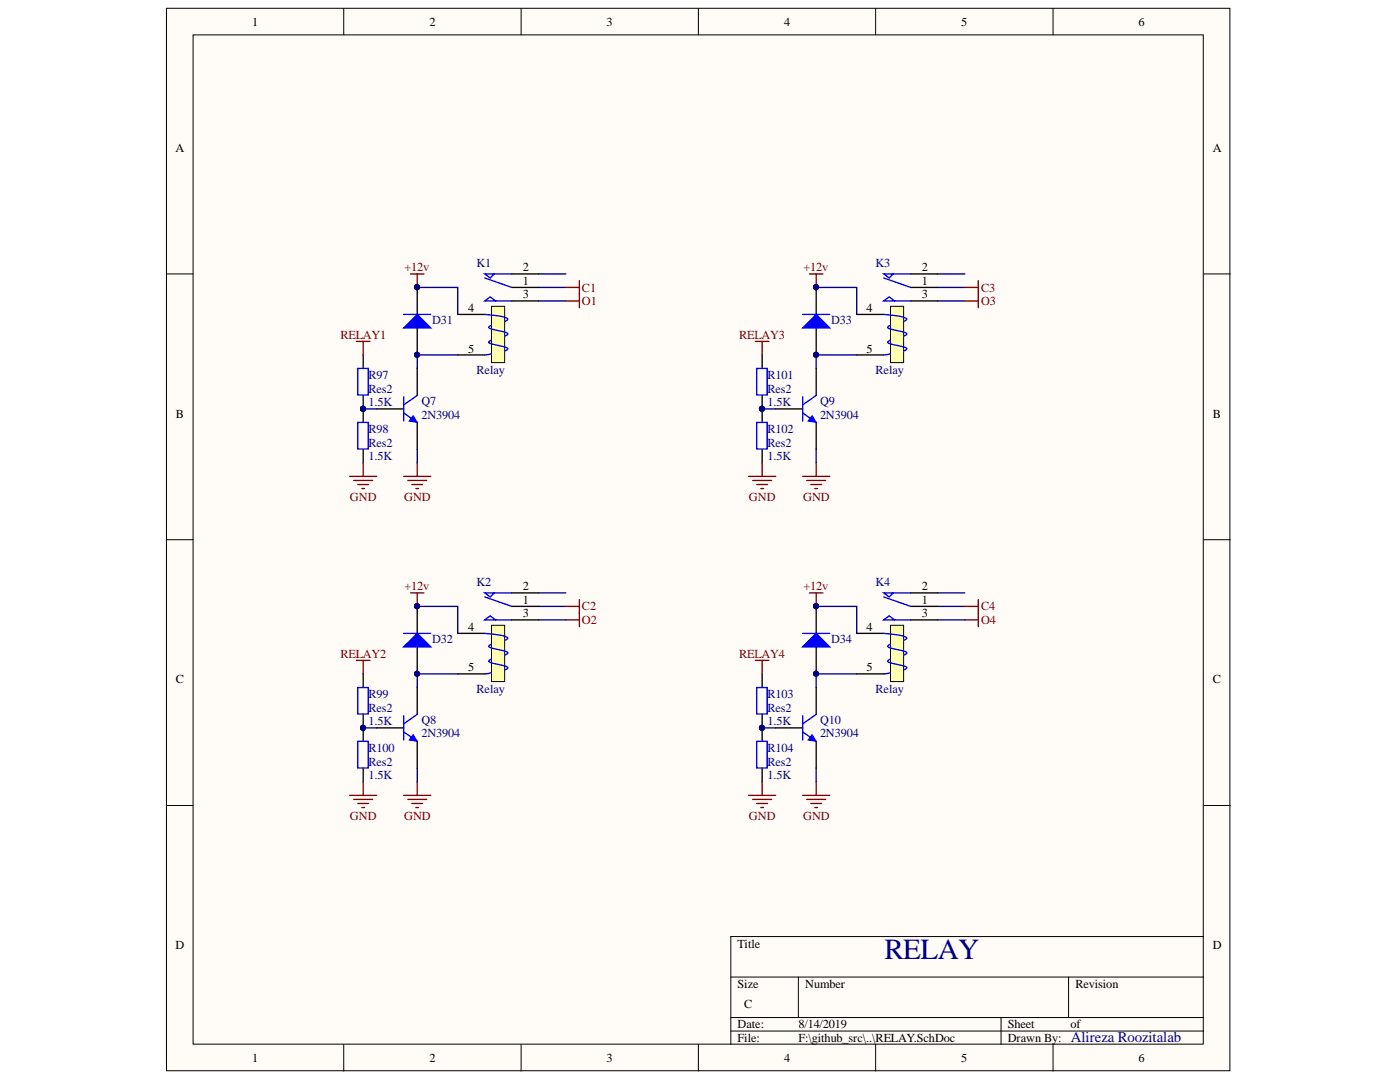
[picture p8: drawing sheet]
<svg xmlns="http://www.w3.org/2000/svg" width="279mm" height="216mm" viewBox="0 0 279 216" stroke-linecap="round" stroke-linejoin="round" font-family="sans-serif">
<defs><g id="words">
<text font-size="5.8" fill="#000080" x="176.5" y="191.3">RELAY</text>
<text font-size="3" fill="#000080" x="213.7" y="207.8">Alireza Roozitalab</text>
<g font-size="2.4">
<text x="50.3" y="5.2">1</text>
<text x="85.7" y="5.2">2</text>
<text x="121.1" y="5.2">3</text>
<text x="156.5" y="5.2">4</text>
<text x="191.8" y="5.2">5</text>
<text x="227.2" y="5.2">6</text>
<text x="35" y="30.3">A</text>
<text x="242" y="30.3">A</text>
<text x="104.3" y="56.8">1</text>
<text x="104.3" y="54.1">2</text>
<text x="104.3" y="59.5">3</text>
<text x="183.9" y="56.8">1</text>
<text x="183.9" y="54.1">2</text>
<text x="183.9" y="59.5">3</text>
<text x="93.4" y="62.2">4</text>
<text x="173" y="62.2">4</text>
<text x="93.4" y="70.3">5</text>
<text x="173" y="70.3">5</text>
<text x="35.1" y="83.3">B</text>
<text x="242" y="83.3">B</text>
<text x="104.3" y="117.8">2</text>
<text x="183.9" y="117.8">2</text>
<text x="93.4" y="125.8">4</text>
<text x="104.3" y="120.5">1</text>
<text x="104.3" y="123.1">3</text>
<text x="173" y="125.8">4</text>
<text x="183.9" y="120.5">1</text>
<text x="183.9" y="123.1">3</text>
<text x="35.1" y="136.4">C</text>
<text x="93.4" y="133.9">5</text>
<text x="173" y="133.9">5</text>
<text x="242" y="136.4">C</text>
<text x="35" y="189.4">D</text>
<text x="147.2" y="189.1">Title</text>
<text x="242" y="189.4">D</text>
<text x="147.2" y="197.1">Size</text>
<text x="160.7" y="197.1">Number</text>
<text x="214.6" y="197.1">Revision</text>
<text x="148.5" y="201.2">C</text>
<text x="147.2" y="205.2">Date:</text>
<text x="147.2" y="207.9">File:</text>
<text x="159.3" y="205.2">8/14/2019</text>
<text x="159.3" y="207.9">F:\github_src\..\RELAY.SchDoc</text>
<text x="201.1" y="205.2">Sheet</text>
<text x="201.1" y="207.9">Drawn By:</text>
<text x="213.6" y="205.2">of</text>
<text x="50.3" y="211.9">1</text>
<text x="85.7" y="211.9">2</text>
<text x="121.1" y="211.9">3</text>
<text x="156.5" y="211.9">4</text>
<text x="191.8" y="211.9">5</text>
<text x="227.2" y="211.9">6</text>
</g>
<g font-size="2.4" fill="#000080">
<text x="95.1" y="53.4">K1</text>
<text x="174.7" y="53.4">K3</text>
<text x="86.2" y="64.7">D31</text>
<text x="165.9" y="64.7">D33</text>
<text x="73.5" y="75.7">R97</text>
<text x="95.1" y="74.7">Relay</text>
<text x="153.2" y="75.7">R101</text>
<text x="174.7" y="74.7">Relay</text>
<text x="73.5" y="81.1">1.5K</text>
<text x="73.5" y="78.4">Res2</text>
<text x="84.1" y="80.8">Q7</text>
<text x="84.1" y="83.5">2N3904</text>
<text x="153.2" y="81.1">1.5K</text>
<text x="153.2" y="78.4">Res2</text>
<text x="163.7" y="80.8">Q9</text>
<text x="163.7" y="83.5">2N3904</text>
<text x="73.5" y="86.5">R98</text>
<text x="73.5" y="89.2">Res2</text>
<text x="153.2" y="86.5">R102</text>
<text x="153.2" y="89.2">Res2</text>
<text x="73.5" y="91.9">1.5K</text>
<text x="153.2" y="91.9">1.5K</text>
<text x="95.1" y="117">K2</text>
<text x="174.7" y="117">K4</text>
<text x="86.2" y="128.3">D32</text>
<text x="165.9" y="128.3">D34</text>
<text x="73.5" y="139.3">R99</text>
<text x="73.5" y="142">Res2</text>
<text x="95.1" y="138.2">Relay</text>
<text x="153.2" y="139.3">R103</text>
<text x="153.2" y="142">Res2</text>
<text x="174.7" y="138.2">Relay</text>
<text x="73.5" y="144.7">1.5K</text>
<text x="84.1" y="144.4">Q8</text>
<text x="84.1" y="147.1">2N3904</text>
<text x="153.2" y="144.7">1.5K</text>
<text x="163.7" y="144.4">Q10</text>
<text x="163.7" y="147.1">2N3904</text>
<text x="73.5" y="155.5">1.5K</text>
<text x="73.5" y="150.1">R100</text>
<text x="73.5" y="152.8">Res2</text>
<text x="153.2" y="155.5">1.5K</text>
<text x="153.2" y="150.1">R104</text>
<text x="153.2" y="152.8">Res2</text>
</g>
<g font-size="2.4" fill="#800000">
<text x="80.7" y="54.1">+12v</text>
<text x="116.2" y="58.2">C1</text>
<text x="160.4" y="54.1">+12v</text>
<text x="195.8" y="58.2">C3</text>
<text x="116.2" y="60.9">O1</text>
<text x="195.8" y="60.9">O3</text>
<text x="68" y="67.6">RELAY1</text>
<text x="147.5" y="67.6">RELAY3</text>
<text x="69.8" y="99.9">GND</text>
<text x="80.6" y="99.9">GND</text>
<text x="149.5" y="99.9">GND</text>
<text x="160.3" y="99.9">GND</text>
<text x="80.7" y="117.8">+12v</text>
<text x="160.4" y="117.8">+12v</text>
<text x="116.2" y="124.5">O2</text>
<text x="116.2" y="121.8">C2</text>
<text x="195.8" y="124.5">O4</text>
<text x="195.8" y="121.8">C4</text>
<text x="68" y="131.2">RELAY2</text>
<text x="147.5" y="131.2">RELAY4</text>
<text x="69.8" y="163.6">GND</text>
<text x="80.6" y="163.6">GND</text>
<text x="149.5" y="163.6">GND</text>
<text x="160.3" y="163.6">GND</text>
</g>
</g></defs>
<g fill="#fffcf8" stroke="#000" stroke-width=".2">
<path d="M33.2 1.7h212.3v212h-212.3z"/>
<path d="M38.5 7h201.6v201.3h-201.6z"/>
</g>
<g fill="none" stroke="#000" stroke-width=".2">
<path d="M68.6 1.7v5.3M104 1.7v5.3M139.4 1.7v5.3M174.8 1.7v5.3M210.2 1.7v5.3M33.2 54.7h5.3M240.2 54.7h5.3M33.2 107.7h5.3M240.2 107.7h5.3M33.2 160.7h5.3M240.2 160.7h5.3M145.8 195h94.4"/>
<path d="M159.3 195v8M213.3 195v8M240.2 186.9h-94.4v21.5M68.6 208.4v5.3M104 208.4v5.3M139.4 208.4v5.3M145.8 203h94.4M145.8 205.7h94.4M174.8 208.4v5.3M199.8 203v5.4M210.2 208.4v5.3"/>
</g>
<path d="M81.9 54.7h2.7M83.3 54.7v2.7M71.1 68.1h2.7M72.5 68.1v2.7M80.6 95.1h5.4M81.4 95.9h3.8M82.2 96.7h2.1M83 97.5h.5M83.3 92.4v2.7" fill="none" stroke="#800000" stroke-width=".27"/>
<g fill="#000080" stroke="#000080" stroke-width=".2">
<circle cx="83.2" cy="57.3" r=".5"/>
<circle cx="83.2" cy="70.8" r=".5"/>
<circle cx="72.4" cy="81.6" r=".5"/>
</g>
<path d="M107.5 54.7h5.4M107.5 57.4h5.4M91.4 70.8h-8.1v2.7M107.5 60h5.4M72.5 81.6h2.7M83.3 89.7v2.7" fill="none" stroke="#000080" stroke-width=".27"/>
<path d="M72.5 70.8v2.7M72.5 78.9v2.7" fill="none" stroke="#000" stroke-width=".27"/>
<path d="M71.4 73.5h2.1v5.3h-2.1z" fill="none" stroke="#00f" stroke-width=".27"/>
<path d="M98.1 61.1h2.6v11.3h-2.6z" fill="#ffffb0" stroke="#000" stroke-width=".2"/>
<path d="M96.7 55.5l5.4 1.9M98.6 54.7l-.8 .8-1.1-.8h5.4M96.7 62.7l2.9 .4 1.2 .3a.37 .37 0 0 1 .5 .4 .37 .37 0 0 1-.5 .3M98.1 67.9l-.5 .3a1.5 1.5 0 0 0 1.3 .6l1.5 .4a.88 .88 0 0 1 .9 .5l-.5 .3M98.1 70.6l-1.4 .2M98.1 64.9l-.5 .3a1.5 1.5 0 0 0 1.3 .7l1.5 .3a.88 .88 0 0 1 .9 .5l-.5 .4M98.9 60l-1.1-.8-1.1 .8h5.4" fill="none" stroke="#00f" stroke-width=".27"/>
<path d="M83.3 57.4v5.3M102.1 57.4h5.4M102.1 54.7h5.4M83.3 65.4v5.4M91.4 62.7h5.3M91.4 70.8h5.3M102.1 60h5.4" fill="none" stroke="#000" stroke-width=".27"/>
<g fill="#000080" stroke="#000080" stroke-width=".2">
<circle cx="83.2" cy="70.8" r=".5"/>
<circle cx="83.2" cy="57.3" r=".5"/>
</g>
<path d="M80.6 65.4l2.7-2.7 2.7 2.7z" fill="#00f"/>
<path d="M80.6 65.4l2.7-2.7 2.7 2.7zM80.6 62.7h5.4M80.6 79.2v4.8M83.3 78.9l-2.7 1.9M71.4 84.3h2.1v5.3h-2.1zM80.6 82.4l2.7 1.9" fill="none" stroke="#00f" stroke-width=".27"/>
<g fill="#000080" stroke="#000080" stroke-width=".2">
<circle cx="83.2" cy="70.8" r=".5"/>
<circle cx="83.2" cy="57.3" r=".5"/>
<circle cx="72.4" cy="81.6" r=".5"/>
</g>
<path d="M83.3 57.4h8.1v5.3" fill="none" stroke="#000080" stroke-width=".27"/>
<path d="M83.3 73.5v5.4M72.5 81.6v2.7M72.5 89.7v2.7M75.2 81.6h5.4M83.3 84.3v5.4" fill="none" stroke="#000" stroke-width=".27"/>
<path d="M69.8 95.1h5.4M70.6 95.9h3.8M71.4 96.7h2.2M72.2 97.5h.6M72.5 92.4v2.7" fill="none" stroke="#800000" stroke-width=".27"/>
<path d="M82.5 82.9l.8 1.4-1.7-.3z" fill="#00f"/>
<path d="M82.5 82.9l.8 1.4-1.7-.3z" fill="none" stroke="#00f" stroke-width=".2"/>
<path d="M112.9 57.4h2.7M115.6 56v5.4M112.9 60h2.7M81.9 118.3h2.7M83.3 118.3v2.7M71.1 131.8h2.7M72.5 131.8v2.7M80.6 158.7h5.4M81.4 159.5h3.8M83.3 156v2.7M82.2 160.3h2.1M83 161.1h.5" fill="none" stroke="#800000" stroke-width=".27"/>
<g fill="#000080" stroke="#000080" stroke-width=".2">
<circle cx="83.2" cy="121" r=".5"/>
<circle cx="83.2" cy="134.4" r=".5"/>
<circle cx="72.4" cy="145.2" r=".49"/>
</g>
<path d="M107.5 118.3h5.4M91.4 134.5h-8.1v2.7M107.5 121h5.4M107.5 123.7h5.4M72.5 145.2h2.7M83.3 153.3v2.7" fill="none" stroke="#000080" stroke-width=".27"/>
<path d="M72.5 134.5v2.7M72.5 142.5v2.7" fill="none" stroke="#000" stroke-width=".27"/>
<path d="M71.4 137.2h2.1v5.3h-2.1z" fill="none" stroke="#00f" stroke-width=".27"/>
<path d="M98.1 124.8h2.6v11.2h-2.6z" fill="#ffffb0" stroke="#000" stroke-width=".2"/>
<path d="M96.7 119.1l5.4 1.9M98.6 118.3l-.8 .8-1.1-.8h5.4M96.7 126.4l2.9 .3 1.2 .3a.37 .37 0 0 1 .5 .4 .37 .37 0 0 1-.5 .3M98.1 131.5l-.5 .4a1.5 1.5 0 0 0 1.3 .6l1.5 .3a.88 .88 0 0 1 .9 .5l-.5 .4M98.1 134.2l-1.4 .3M98.1 128.5l-.5 .4a1.5 1.5 0 0 0 1.3 .6l1.5 .3a.88 .88 0 0 1 .9 .5l-.5 .4M98.9 123.7l-1.1-.8-1.1 .8h5.4" fill="none" stroke="#00f" stroke-width=".27"/>
<path d="M102.1 118.3h5.4M83.3 121v5.4M83.3 129.1v5.4M91.4 126.4h5.3M91.4 134.5h5.3M102.1 121h5.4M102.1 123.7h5.4" fill="none" stroke="#000" stroke-width=".27"/>
<g fill="#000080" stroke="#000080" stroke-width=".2">
<circle cx="83.2" cy="134.4" r=".5"/>
<circle cx="83.2" cy="121" r=".5"/>
</g>
<path d="M80.6 129.1l2.7-2.7 2.7 2.7z" fill="#00f"/>
<path d="M80.6 129.1l2.7-2.7 2.7 2.7zM80.6 126.4h5.4M71.4 147.9h2.1v5.3h-2.1zM80.6 146l2.7 1.9M80.6 142.8v4.9M83.3 142.5l-2.7 1.9" fill="none" stroke="#00f" stroke-width=".27"/>
<g fill="#000080" stroke="#000080" stroke-width=".2">
<circle cx="83.2" cy="134.4" r=".5"/>
<circle cx="83.2" cy="121" r=".5"/>
<circle cx="72.4" cy="145.2" r=".49"/>
</g>
<path d="M83.3 121h8.1v5.4" fill="none" stroke="#000080" stroke-width=".27"/>
<path d="M83.3 137.2v5.3M72.5 145.2v2.7M72.5 153.3v2.7M75.2 145.2h5.4M83.3 147.9v5.4" fill="none" stroke="#000" stroke-width=".27"/>
<path d="M69.8 158.7h5.4M70.6 159.5h3.8M72.5 156v2.7M71.4 160.3h2.2M72.2 161.1h.6" fill="none" stroke="#800000" stroke-width=".27"/>
<path d="M82.5 146.6l.8 1.3-1.7-.2z" fill="#00f"/>
<path d="M82.5 146.6l.8 1.3-1.7-.2z" fill="none" stroke="#00f" stroke-width=".2"/>
<path d="M161.5 54.7h2.7M162.9 54.7v2.7M150.8 68.1h2.7M152.1 68.1v2.7M160.2 95.1h5.4M161 95.9h3.8M161.8 96.7h2.2M162.6 97.5h.6M162.9 92.4v2.7M115.6 119.7v5.3M112.9 123.7h2.7M112.9 121h2.7" fill="none" stroke="#800000" stroke-width=".27"/>
<g fill="#000080" stroke="#000080" stroke-width=".2">
<circle cx="162.8" cy="57.3" r=".5"/>
<circle cx="162.8" cy="70.8" r=".5"/>
<circle cx="152.1" cy="81.6" r=".5"/>
</g>
<path d="M187.2 54.7h5.3M187.2 57.4h5.3M171 70.8h-8.1v2.7M187.2 60h5.3M152.1 81.6h2.7M162.9 89.7v2.7" fill="none" stroke="#000080" stroke-width=".27"/>
<path d="M152.1 70.8v2.7M152.1 78.9v2.7" fill="none" stroke="#000" stroke-width=".27"/>
<path d="M151 73.5h2.1v5.3h-2.1z" fill="none" stroke="#00f" stroke-width=".27"/>
<path d="M177.7 61.1h2.6v11.3h-2.6z" fill="#ffffb0" stroke="#000" stroke-width=".2"/>
<path d="M176.4 55.5l5.4 1.9M178.3 54.7l-.9 .8-1-.8h5.4M176.4 62.7l2.9 .4 1.2 .3a.37 .37 0 0 1 .4 .4 .37 .37 0 0 1-.5 .3M177.7 67.9l-.5 .3a1.5 1.5 0 0 0 1.4 .6l1.4 .4a.8 .8 0 0 1 1 .5l-.6 .3M177.7 70.6l-1.3 .2M177.7 64.9l-.5 .3a1.5 1.5 0 0 0 1.4 .7l1.4 .3a.8 .8 0 0 1 1 .5l-.6 .4M178.5 60l-1.1-.8-1 .8h5.4" fill="none" stroke="#00f" stroke-width=".27"/>
<path d="M162.9 57.4v5.3M181.8 57.4h5.4M181.8 54.7h5.4M162.9 65.4v5.4M171 62.7h5.4M171 70.8h5.4M181.8 60h5.4" fill="none" stroke="#000" stroke-width=".27"/>
<g fill="#000080" stroke="#000080" stroke-width=".2">
<circle cx="162.8" cy="70.8" r=".5"/>
<circle cx="162.8" cy="57.3" r=".5"/>
</g>
<path d="M160.2 65.4l2.7-2.7 2.7 2.7z" fill="#00f"/>
<path d="M160.2 65.4l2.7-2.7 2.7 2.7zM160.2 62.7h5.4M160.2 79.2v4.8M162.9 78.9l-2.7 1.9M151 84.3h2.1v5.3h-2.1zM160.2 82.4l2.7 1.9" fill="none" stroke="#00f" stroke-width=".27"/>
<g fill="#000080" stroke="#000080" stroke-width=".2">
<circle cx="162.8" cy="70.8" r=".5"/>
<circle cx="162.8" cy="57.3" r=".5"/>
<circle cx="152.1" cy="81.6" r=".5"/>
</g>
<path d="M162.9 57.4h8.1v5.3" fill="none" stroke="#000080" stroke-width=".27"/>
<path d="M162.9 73.5v5.4M152.1 81.6v2.7M152.1 89.7v2.7M154.8 81.6h5.4M162.9 84.3v5.4" fill="none" stroke="#000" stroke-width=".27"/>
<path d="M149.4 95.1h5.4M150.2 95.9h3.8M151 96.7h2.2M151.8 97.5h.6M152.1 92.4v2.7" fill="none" stroke="#800000" stroke-width=".27"/>
<path d="M162.1 82.9l.8 1.4-1.6-.3z" fill="#00f"/>
<path d="M162.1 82.9l.8 1.4-1.6-.3z" fill="none" stroke="#00f" stroke-width=".2"/>
<path d="M192.5 57.4h2.7M195.2 56v5.4M192.5 60h2.7M161.5 118.3h2.7M162.9 118.3v2.7M150.8 131.8h2.7M152.1 131.8v2.7M160.2 158.7h5.4M161 159.5h3.8M162.9 156v2.7M161.8 160.3h2.2M162.6 161.1h.6" fill="none" stroke="#800000" stroke-width=".27"/>
<g fill="#000080" stroke="#000080" stroke-width=".2">
<circle cx="162.8" cy="121" r=".5"/>
<circle cx="162.8" cy="134.4" r=".5"/>
<circle cx="152.1" cy="145.2" r=".49"/>
</g>
<path d="M187.2 118.3h5.3M171 134.5h-8.1v2.7M187.2 121h5.3M187.2 123.7h5.3M152.1 145.2h2.7M162.9 153.3v2.7" fill="none" stroke="#000080" stroke-width=".27"/>
<path d="M152.1 134.5v2.7M152.1 142.5v2.7" fill="none" stroke="#000" stroke-width=".27"/>
<path d="M151 137.2h2.1v5.3h-2.1z" fill="none" stroke="#00f" stroke-width=".27"/>
<path d="M177.7 124.8h2.6v11.2h-2.6z" fill="#ffffb0" stroke="#000" stroke-width=".2"/>
<path d="M176.4 119.1l5.4 1.9M178.3 118.3l-.9 .8-1-.8h5.4M176.4 126.4l2.9 .3 1.2 .3a.37 .37 0 0 1 .4 .4 .37 .37 0 0 1-.5 .3M177.7 131.5l-.5 .4a1.5 1.5 0 0 0 1.4 .6l1.4 .3a.8 .8 0 0 1 1 .5l-.6 .4M177.7 134.2l-1.3 .3M177.7 128.5l-.5 .4a1.5 1.5 0 0 0 1.4 .6l1.4 .3a.8 .8 0 0 1 1 .5l-.6 .4M178.5 123.7l-1.1-.8-1 .8h5.4" fill="none" stroke="#00f" stroke-width=".27"/>
<path d="M181.8 118.3h5.4M162.9 121v5.4M162.9 129.1v5.4M171 126.4h5.4M171 134.5h5.4M181.8 121h5.4M181.8 123.7h5.4" fill="none" stroke="#000" stroke-width=".27"/>
<g fill="#000080" stroke="#000080" stroke-width=".2">
<circle cx="162.8" cy="134.4" r=".5"/>
<circle cx="162.8" cy="121" r=".5"/>
</g>
<path d="M160.2 129.1l2.7-2.7 2.7 2.7z" fill="#00f"/>
<path d="M160.2 129.1l2.7-2.7 2.7 2.7zM160.2 126.4h5.4M151 147.9h2.1v5.3h-2.1zM160.2 146l2.7 1.9M160.2 142.8v4.9M162.9 142.5l-2.7 1.9" fill="none" stroke="#00f" stroke-width=".27"/>
<g fill="#000080" stroke="#000080" stroke-width=".2">
<circle cx="162.8" cy="134.4" r=".5"/>
<circle cx="162.8" cy="121" r=".5"/>
<circle cx="152.1" cy="145.2" r=".49"/>
</g>
<path d="M162.9 121h8.1v5.4" fill="none" stroke="#000080" stroke-width=".27"/>
<path d="M162.9 137.2v5.3M152.1 145.2v2.7M152.1 153.3v2.7M154.8 145.2h5.4M162.9 147.9v5.4" fill="none" stroke="#000" stroke-width=".27"/>
<path d="M149.4 158.7h5.4M150.2 159.5h3.8M152.1 156v2.7M151 160.3h2.2M151.8 161.1h.6" fill="none" stroke="#800000" stroke-width=".27"/>
<path d="M162.1 146.6l.8 1.3-1.6-.2z" fill="#00f"/>
<path d="M162.1 146.6l.8 1.3-1.6-.2z" fill="none" stroke="#00f" stroke-width=".2"/>
<path d="M195.2 119.7v5.3M192.5 123.7h2.7M192.5 121h2.7" fill="none" stroke="#800000" stroke-width=".27"/>
<use href="#words"/>
</svg>
